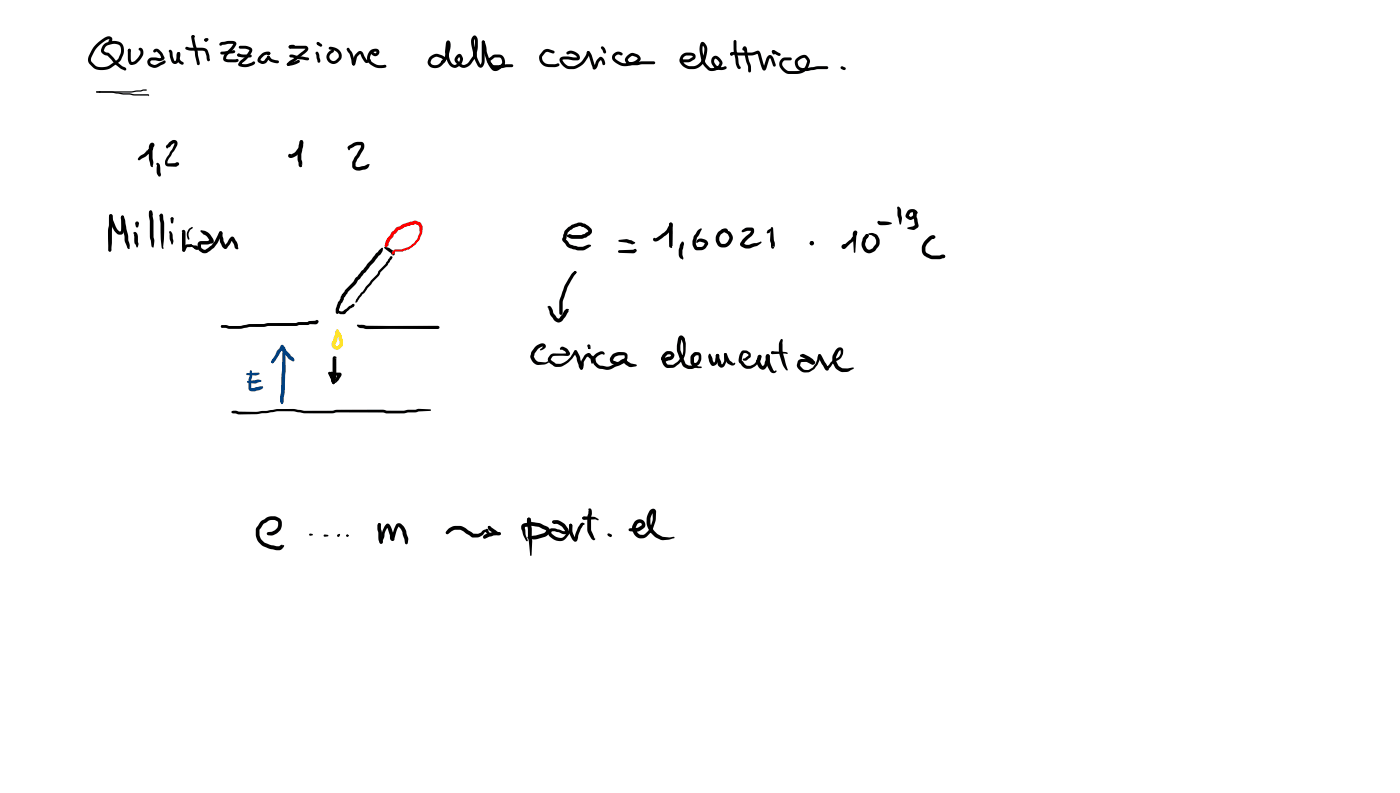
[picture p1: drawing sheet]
<svg xmlns="http://www.w3.org/2000/svg" width="337mm" height="190mm" viewBox="0 0 337 190" stroke-linecap="round" stroke-linejoin="round" font-family="sans-serif">
<g fill="#000">
<path d="M23.1 10.6a4.7 4.7 0 0 1 3.1-1.9 .8 .8 0 0 1 .8 .6 .8 .8 0 0 1-.3 .9h-.5l-.1-.3 .2-.5v.1l-.2-.1a7.4 7.4 0 0 0-4.2 4.8v.5l.8 .8a3.2 3.2 0 0 0 3.9 0l1.9-1.5a3.4 3.4 0 0 0 .6-2.1 1.08 1.08 0 0 0-.8-1.2l-1.3-.1-1.5 .5-.5 1.1 1 .5a.5 .5 0 0 1-.3 .6 .5 .5 0 0 1-.6-.1l-.7-.6-.1-.7a2.23 2.23 0 0 1 1.5-1.7l1-.3a2.27 2.27 0 0 1 2.5 .6 2.27 2.27 0 0 1 .4 2.5l-.5 1.2a6 6 0 0 1-5.6 2.6l-1.1-.5-1-.9-.3-.7a5.4 5.4 0 0 1 1.9-4.1zM25.7 12.7h.5l1.9 2.2 1.5 1.1a.64 .64 0 0 1 .7 .9l-.3 .1-.9-.5-1.4-1.1-2-2.2zM30.8 11.8l.3-.1a.48 .48 0 0 1 .3 .5 .48 .48 0 0 1-.3 .4 .52 .52 0 0 1-.3-.8zM30.8 11.8h.5l.1 .2v2.2l.2 .7a2.54 2.54 0 0 0 2.1-1.9v-.7l-.4-.5a.66 .66 0 0 1 .8-.2 .66 .66 0 0 1 .4 .8 3.1 3.1 0 0 1-3.2 3.1l-.5-1.1zM36.9 12l.2-.1a.92 .92 0 0 1 1.2 .1l.7 .8 .4 .8a.98 .98 0 0 1-.4 1 .98 .98 0 0 1-1 0l-1.6-.1-.3 .3 .2 .5a1.59 1.59 0 0 0 2.2-.3l1-.5 .3 .4-.2 .3a4.9 4.9 0 0 1-2.7 1.1l-.9-.3a1.14 1.14 0 0 1-.6-1.3 1.14 1.14 0 0 1 1.1-.9l1.8 .2 .6-.2v.2l-.5-.9-.6-.6h-.9zM40.7 12a.69 .69 0 0 1 .8 .9l.3 1.4 .3 .4 .5-1v-.7l.2 .1-.2-.3 .1-.2a.61 .61 0 0 1 .7 .3 .61 .61 0 0 1-.1 .7l-.3 1.1a.93 .93 0 0 1-1 .7 .93 .93 0 0 1-.9-.9l-.6-2.2zM42.6 12.6h.6l.1 .2-.4 .4 .3-.1a1.54 1.54 0 0 0 .9 1.9v.5h-.4a2.1 2.1 0 0 1-1.1-2.9zM44.6 11.3l3.7 .2a1.49 1.49 0 0 1 1.8 1.2l.4 1.6-.1 .3a.65 .65 0 0 1-.7-.2 .65 .65 0 0 1 0-.7l-.6-1.4-3.7-.2-.8-.3zM46.1 8.5l.3-.1 .3 .4-.1 .2 .1-.1 .8 3.4 .5 2.9-.1 .4-.2 .1-.4-.4-.5-2.8-.5-1.9-.3-1.6zM52.8 10.4l.8-.3a4.7 4.7 0 0 1 3 0l.2 .3-.1 .6-.7 .9-1.4 1.5-.3 .7 .5 .2h2.5a.58 .58 0 0 1-.2 .5 .58 .58 0 0 1-.6 .2h-1.7a1.08 1.08 0 0 1-1.1-.7 1.08 1.08 0 0 1 .3-1.2l1.6-1.8 .5-.8 .1 .1h-1.5l-1.6 .4-.4-.4zM53 12.5l3.2-.5 .4 .4-.5 .4-2.3 .3-.8-.1zM57.2 12.9l.5 .1v.5h-.6l-.1-.3z"/>
<path d="M57.1 13l3.1 .1 .3 .3-.3 .4h-1.9a1.22 1.22 0 0 1-1.3-.6zM57.5 11.1l1.4-.1a1.49 1.49 0 0 1 1.7 1 6.2 6.2 0 0 1-2.4 3.1l-.3 .6-.1-.4 1.6 .1 1.6-.7 .4 .4-.6 .6a4 4 0 0 1-3.2 .2 .57 .57 0 0 1-.4-.5 .57 .57 0 0 1 .4-.5v-.1a7.4 7.4 0 0 0 2.3-2.7l-.8-.4-1.6-.1zM64.2 13.6l.6-.1v.5h-.5zM64.4 12.6l.3-.1 .3 .3-.5 .5-.3-.3zM62.7 13.1a1.83 1.83 0 0 1 2.2-.5v.5l-.2 .1-.3-.2 .1 .1-.9 .2-1 1.1 .5 .3 .4-.1 1-1.2 .4 .4-.5 .7a1.3 1.3 0 0 1-1.3 .9 1.3 1.3 0 0 1-1.2-1.1l.2-.5zM64.3 13.5l.3-.1 .8 .8 1.6 .4v.5a2.77 2.77 0 0 1-2.1-.4l-.6-.7zM69 15.2h.5l-.2-.1 2.4-.7 .3 .1 .1 .2a4.2 4.2 0 0 1-2.8 1.1l-.4-.3zM69.6 13.2l.7-.1 3.7 .7 .3 .4-.3 .3-2.2-.3-2.2-.5zM69.5 11h3.9a.78 .78 0 0 1 .7 .7 .78 .78 0 0 1-.4 .8l-4.4 3.3-.4-.3 .1-.3 4.4-3.5h-3.6l-.4-.4zM69.5 11l1.1-.2 .3 .3-.1 .3-.8 .1 .1-.1-.4 .2-.3-.3zM75.9 12.5a.69 .69 0 0 1 .9 .9l.1 .7a.72 .72 0 0 1-.2 1l-.4-.4-.4-1.9zM79.1 11.3a2.56 2.56 0 0 1 3 1.7 1.86 1.86 0 0 1-1.3 2.3 1.86 1.86 0 0 1-2.3-1.3 1.67 1.67 0 0 1 1.7-2v.5l-.4 .2a.99 .99 0 0 0-.4 1.5 .99 .99 0 0 0 1.5 .1l.5-.6a1.4 1.4 0 0 0-1.2-1.6l-1.1-.3z"/>
<path d="M83.4 11.6l.5-.1 .8 1.2 .7 2.7a.43 .43 0 0 1-.6 .2 .43 .43 0 0 1-.3-.4l-.4-2-.4-.6a.84 .84 0 0 1-.3-1zM85.7 12.8l.2-.2a.81 .81 0 0 1 .8-.3 .81 .81 0 0 1 .7 .6l.7 1.5 .7-.2 .3 .1v.4l-.8 .4-.5-.1-1.3-2.1-.7 .9-.3 1.3a.44 .44 0 0 1-.3 .5 .44 .44 0 0 1-.5-.2l.4-1.8zM88.9 12.2a1.29 1.29 0 0 1 2.3 .2l-.2 .6a1.04 1.04 0 0 1-1.7 0v-.5l.2-.1 .7 .4 .3-.2-.1-.2a1.44 1.44 0 0 0-1.4 1 1.44 1.44 0 0 0 .5 1.6 3.2 3.2 0 0 0 3 .6l.3 .1v.4a3.7 3.7 0 0 1-4.1-.9 2.17 2.17 0 0 1 .2-3zM103.4 13.7a2.39 2.39 0 0 1 3.6 .2l.1 .8-.8 .5-.3-.3 .5-.5-.1-.2-1.3-.6a1.47 1.47 0 0 0-1.6 1.5l.1 .1a1.46 1.46 0 0 0 2.1 0 6.1 6.1 0 0 0 1.8-4.9h.4l-.2 2.2 .3 1.5a1.53 1.53 0 0 0 1.4 1.6l1-.7 .2-.7-.3-.6h.2l-.5 .8 .8 .9a1.26 1.26 0 0 0 2-.5 6.7 6.7 0 0 0 1.4-5l-.3-.7 .3 .1-.2 .5v.8l.7 3.3 .9 1.8h-.1l.3-.9v-4.7l.4-.3 .3 .4v4.6l-.2 .9a.77 .77 0 0 1-.7 .7 .77 .77 0 0 1-.8-.6l-.7-1.6-.6-2.2a3 3 0 0 1 .1-3.1 .75 .75 0 0 1 .9-.1 .75 .75 0 0 1 .3 .9l.1 .3a6.3 6.3 0 0 1-2.2 6 1.72 1.72 0 0 1-2.4-.1l-.6-.6a1.28 1.28 0 0 1-.3-1.4 1.28 1.28 0 0 1 1.3-.8 1.94 1.94 0 0 1-1.1 3.3 2.11 2.11 0 0 1-2.2-2.1l-.4-1.6 .2-2a.63 .63 0 0 1 .5-.9 .63 .63 0 0 1 .6 .9 6.3 6.3 0 0 1-3 5.7 1.66 1.66 0 0 1-2.4-1.7zM116 9.8h.4l.1 .3-.1 .3-.5-.1-.1-.2zM115.9 9.8l.3-.1 .3 .2 .4 1.5a8.5 8.5 0 0 0 1.9 4.9l.7-.1 1.1-.9a1.19 1.19 0 0 0-.3-1.4l-1.4-.1-1 .9 .8 .9 4.4-.2 .2 .1v.5l-2.7 .4h-1.9l-.6-.3-.8-1.1v-.7l1.3-1.1 1.4-.1a1.72 1.72 0 0 1 1.1 2.7l-1.2 1a1.31 1.31 0 0 1-1.8-.2 10.7 10.7 0 0 1-1.9-5.4l-.4-1.1zM130.5 12.2a1.43 1.43 0 0 1 1.5-.4l1.3 .5-.1 .5-.3 .1-1.5-.4-.9 .9a1.36 1.36 0 0 0 .8 1.9l2 .1 .8-.2 .3 .1a.66 .66 0 0 1-.8 .8h-1.7a2.3 2.3 0 0 1-2.3-2.5zM134.7 13.9l.7-.3h1l2.4 .2-.1 .1a1.56 1.56 0 0 0-1.8-1l-.4 .2-.3-.1a.69 .69 0 0 1 .9-.8 2.01 2.01 0 0 1 2.3 1.9l-.6 .4-3.3-.2-.3 .1 .2 .4a2.01 2.01 0 0 0 1.5 1.1h.9a4.1 4.1 0 0 0 2.6-1.9l.6-1.1a.51 .51 0 0 1 .7-.5v.4v-.1a4.8 4.8 0 0 1-5.1 3.9 2.66 2.66 0 0 1-2-2.5zM141.2 12.4a.93 .93 0 0 1 1.1 .9l.9 3-.5-.3 .3-.3a2.97 2.97 0 0 1 1.2-2 1.3 1.3 0 0 1 1.2 1.9h-.5l-.6-1.3h.3l-.6 .6-.4 1.2a.58 .58 0 0 1-.7 .6 .58 .58 0 0 1-.5-.7l-.8-2.5-.4-.6 .2 .1-.3-.4zM144.5 11.2a.92 .92 0 0 1 1 .7l.2 .6-.3 .4-.4-.3-.5-.9zM147.5 12.9a1.37 1.37 0 0 1 2.2 .1 .65 .65 0 0 1-1 .1l-.7 .3-.2 .5a3.1 3.1 0 0 0 3.3 1.2l1.3-.4 .9-.6-.3-.4-1-.3-.6 .4-.5 .5 .4 .6 1.8 .1 1.2-.3h2.9l.3 .4-.3 .3-5.6 .3a1.31 1.31 0 0 1-1.3-1.1 1.31 1.31 0 0 1 .8-1.5l.9-.4 .9 .3a1.13 1.13 0 0 1 1.1 1 1.13 1.13 0 0 1-.9 1.2 4.5 4.5 0 0 1-5.6-.5 1.2 1.2 0 0 1 0-1.8zM163.9 13.2l.8-.5 .8-.1a1.21 1.21 0 0 1 1.7 1.1v.1a1.7 1.7 0 0 1-1.3 1.1h-2.1v-.5l1.7-.2 1-.5v-.2l-.2-.1-1.3-.1a1.25 1.25 0 0 0-1 1.2 2.16 2.16 0 0 0 2 1.4 2.74 2.74 0 0 0 2.8-1.5l.4-1.5a1.87 1.87 0 0 0-.3-2.1l.2-.1-.2 1.3 .3 2.1a3.7 3.7 0 0 0 1.6 2.2 2.11 2.11 0 0 0 1.9-.6l.3-.6-.9-1-.4 .3v.6a1.73 1.73 0 0 0 2.5 .9l.4 .1a.66 .66 0 0 1-.9 .8 2.22 2.22 0 0 1-2.6-2.8l.1-.1a1.01 1.01 0 0 1 1.7-.1l.8 1.2-.4 1.1a2.38 2.38 0 0 1-4.1-.4 8.7 8.7 0 0 1-1-4.7l.1-.4a.69 .69 0 0 1 .8-.5 .69 .69 0 0 1 .6 .6l.2 .5a5.8 5.8 0 0 1-.6 3.7 3.3 3.3 0 0 1-3 1.8 3.3 3.3 0 0 1-2.9-1.9v-.6z"/>
<path d="M175.6 12.7l.9-.2 1 .1h3.2l1.7-.4 .4 .7 1.1 3.4h-.4l.7-2.2a.88 .88 0 0 1 .9-.9 .88 .88 0 0 1 .9 .8l.5 1.6-.1 .3-.2 .1-.4-.2-.7-1.9-.8 2.2a.63 .63 0 0 1-.6 .9 .63 .63 0 0 1-.6-.8l-1-3.4h.2l-1.5 .5h-3.4l-.9-.1-.7 .1-.3-.3zM176.4 9.7l.3-.1 .3 .3 .1 2.1 .5 3.2 .2 .7 .3 .4-.4 .3-.4-.3-.4-1-.6-3.5zM178.7 11.3a.67 .67 0 0 1 .8 .1 .67 .67 0 0 1 .1 .8l.4 2.1 .5 1.8v1l-.3 .3-.4-.3v-1.2l-.8-2.8-.2-1.4h.4l-.2 .4h-.5v-.4zM185.6 12.2l.3-.2 .2 .1 .3 .6-.1 .3a.57 .57 0 0 1-.6-.2 .57 .57 0 0 1-.1-.6zM185.7 12.1h.4l1.3 .7 .3 .3-.1 .2-.5 .1-1.2-.7h.2l-.5-.1-.1-.2zM187.8 14.2l.9-.4h1.3l.4 .4-.4 .3h-1.5l-.4 .6a1.94 1.94 0 0 0 1.7 2h1.8a2.2 2.2 0 0 0 2.3-1.8l.1-.6-.2-.5a.67 .67 0 0 0-1.2-.1l-.4 .3a1.12 1.12 0 0 0-.3 1.3 1.12 1.12 0 0 0 1.1 .7h1.1l2.5-.5h2.2l.3 .4-.3 .3h-2.2l-2.4 .5h-1.2a1.89 1.89 0 0 1-2-1.7 1.89 1.89 0 0 1 1.7-2.1 1.53 1.53 0 0 1 2 1.8 3.1 3.1 0 0 1-3.6 2.7h-1.3a2.38 2.38 0 0 1-2.1-3.4zM202.1 16l.5-.1 .6 .3 .1 .3a.48 .48 0 0 1-.7 .2l-.5-.3zM23.2 21.9h8.4l2.9-.4h.7l.1 .1-.1 .2-3.6 .4h-8.4l-.1-.1zM23.8 22h3.2l5.2 .6h3.4a.19 .19 0 0 1 .3 .2 .19 .19 0 0 1-.2 .2l-3.5-.1-5.4-.6-2.9-.1-.2-.1zM23.1 22.1l.1-.2 1 .2-1 .1zM23.8 22l.3 .2h-.3l-.1-.1zM36.1 34.5a.59 .59 0 0 1 .9 0 .59 .59 0 0 1-.1 .9l-.1 .4a6.9 6.9 0 0 1-2.6 2.2l-.8 .5-.2-.1a1.44 1.44 0 0 1 .9-1.2l.6-.3 1.4-1.4 .2-.7a.32 .32 0 0 0 .1 .3 .32 .32 0 0 0 .4 0l-.1 2.9 .2 1.1-.2 .8a.28 .28 0 0 1-.3 .2 .28 .28 0 0 1-.2-.4l-.4-1.7v-2.1v-.9z"/>
<path d="M37.7 39.2h.4l.3 .4 .3 2.3-.1 .4-.3 .1-.4-.3a2.81 2.81 0 0 1-.2-2.3zM40.6 34.2l1-.6a.91 .91 0 0 1 1 .5 .91 .91 0 0 1-.2 1.1l-1.8 2.9-.3 1.1h1.8l.6-.2 .3 .1 .1 .3-.1 .3-.7 .3h-1.9a.73 .73 0 0 1-.7-.8l.1-.8 1.6-2.6 .5-1.4-.7 .4-.5 .6h-.2v-.1l-.1 .3a.46 .46 0 0 1-.5-.4 .46 .46 0 0 1 .4-.5zM72.1 33.8l.4-.1a1.08 1.08 0 0 1 .4 1.3l-.2 .7-.7 1a2.31 2.31 0 0 1-2.6 1.1 .45 .45 0 0 1-.1-.6 .45 .45 0 0 1 .6-.2l.1 .4-.2-.3 1.1-.5 1-1.3zM72.1 33.8a.6 .6 0 0 1 .7 .2 .6 .6 0 0 1 0 .7l-.4 2.4 .3 2.6-.3-.1 .2 .3a.44 .44 0 0 1-.5 .2 .44 .44 0 0 1-.3-.4l-.3-1.3v-1.3l.3-2.2zM83.7 35.1l.9-.5a2.82 2.82 0 0 1 2.7-.4 1.52 1.52 0 0 1-.1 2.1l-1.7 2.8v.9l.9 .1 2.2-.7 .3 .2-.2 .3a1.56 1.56 0 0 1-1.5 .9l-1.3 .2a1.2 1.2 0 0 1-1.2-1v-1.2l2-3.3 .1-.6-1.4 .1-1.2 .7 .1-.2-.4 .6-.4-.6zM26.3 51.6l.3-.2 .3 .2 .2 .3-.3 .8h-.2h-.1l-.3-.8zM26.4 52.1l.2-.1v.3v-.3l.3 .1v.5l-.3 .1v-.4v.4l-.2-.1zM26.4 52.1h.5l1.2 2.8 .6 .7h.4l-.1 .1 .1-.9v-2.7l.3-.3 .3 .1 .1 3.2a1 1 0 0 1-.5 1.2 1 1 0 0 1-1.2-.2l-1-1.5-.7-1.8zM26.3 51.6l.3-.2 .3 .2 .2 .7-.3 7.8-.4 .4-.3-.4-.1-2.8v-1.9zM29.2 51.9a.6 .6 0 0 1 .7 .6l.9 4.1 .3 2.8a.31 .31 0 0 1-.3 .4 .31 .31 0 0 1-.3-.4l-.5-1.6-.1-1-.9-4.4zM32.1 55.8a.85 .85 0 0 1 .9 .3 .85 .85 0 0 1 .2 .9l.1 1.7-.3 .7-.7-1-.1-2.1h.2l-.3-.2zM32.6 53.3l.4-.1 .3 .1 .1 .3-.2 1-.2 .1-.4-.4-.1-.7z"/>
<path d="M36 50.7h.5l.1 1h-.4l-.4-.8zM36 50.7h.5l.1 .2 .3 2v4l.2 1-.1 1.2h-.2l.2 .2-.2 .1-.4-.3-.4-2.1v-3.9l-.2-1.5zM38.5 51.4a.45 .45 0 0 1 .6 0 .45 .45 0 0 1 .1 .5l.3 1.8-.2 5.8a.25 .25 0 0 1-.4 .2 .25 .25 0 0 1-.1-.4l-.4-7.4v-.2l.3 .2h.2l-.5 .1zM41.1 52.3h.5l.1 .3v.8l-.3 .3-.3-.3zM40.7 55.6a.98 .98 0 0 1 .8 1.1l.2 1.3-.3 .7-.6-1.3zM41.1 52.3h.5l.1 .3-.3 .4-.4-.4zM43.8 55.3a.52 .52 0 0 1 .6 0 .52 .52 0 0 1 .2 .6l-.1 4.2-.3 .4-.4-.4v-4.4l.3 .1-.3-.1zM44.5 58.9a2.39 2.39 0 0 1 2.3 .1h.5l.3 .4a.38 .38 0 0 1-.1 .6 .38 .38 0 0 1-.5-.1l-.2-.1a1.76 1.76 0 0 0-1.8-.4l-.5 1h-.6v-.5l.2-.1-.2 .1zM45.5 54.9l.4-.2a.25 .25 0 0 1 .3-.2 .25 .25 0 0 1 .2 .3 .25 .25 0 0 1-.3 .2l-.4 .2a1.8 1.8 0 0 0-.3 1.6l.1 .6-.2 .2-.3-.6a2.09 2.09 0 0 1 .5-2.1zM45.8 58.7h.3l.9 .8 .7 .1v.3l-.9-.1-.9-.7zM48.2 55.4l1.1 .1 .6 .3 1.1 1.2a.78 .78 0 0 1 .4 .9 .78 .78 0 0 1-.8 .6l-.7 .2h-1.6l.1 .8 .6 .5h.4l1.5-1.1 .7-.9 1.1-2.2 .4-.2 .3 .1v.5l-1.1 2.2-.9 1.1-.7 .6a1.76 1.76 0 0 1-2.2 .5l-.8-.6-.2-1.1a.84 .84 0 0 1 .8-1h1.5l.9-.2-.2 .3-.7-1.1-1.5-1.2zM52.7 55.7l.4-.1a1.01 1.01 0 0 1 .4 1.2l.2 1.1 .7 1.2h-.4l1.5-2.1a.52 .52 0 0 1 .8 .2l.7 1.2 .3 1.2a.57 .57 0 0 1-.7 .1 .57 .57 0 0 1-.3-.6l-.7-1.6h.4l-1.3 2a.53 .53 0 0 1-.9 .2l-.4-.4-.5-1.2-.3-1.3z"/>
<path d="M91.2 60l.7-.5 .1 .1v.7l-.5 .8-5.4 6.2a6.4 6.4 0 0 1-2.3 2.6l-.8 1.3-.4 .1 .3-.2-.3 1-.6 .8-.5 1.4-.1 1h-.6l-.1-1.1 .5-1.5 .7-.9 .3-1 .4-.3-.3 .3 1-1.4a8.3 8.3 0 0 0 2.3-2.7l1.7-1.9zM92.4 59.3l1.1 .2 .4 .4a1.37 1.37 0 0 1 .9 1.4 .89 .89 0 0 1-.9-.6l-1.4-1zM26.4 52.1l.2-.1 .4 .3-.2 7.8-.4 .4-.3-.4 .3-1.9zM80.9 74.9l.5-.2 1.2 .1 .7-.4 .2 .2-.4 .7-.4 .2-.9-.1zM82.2 75l1.7-1.4 .8-.4-.2 .2a.31 .31 0 0 1 .2-.4 .31 .31 0 0 1 .4 .2 .31 .31 0 0 1-.1 .4l.1-.2-.1 .4-.7 .3-1.4 1-.6 .2-.2-.1zM93.8 61.7l.5-.1v.4l-1.1 1.7-1.8 1.8a4.4 4.4 0 0 1-1.8 2.2l-1.9 2.6-1.2 1.2-.6 1-.4 .2-.1-.1 .2-.6 .5-.7 3.2-4a4 4 0 0 0 1.6-1.8l.1-.4 1.7-1.8z"/>
<circle cx="46.4" cy="8.8" r=".36"/>
<circle cx="69.7" cy="11.3" r=".35"/>
<circle cx="85" cy="15.4" r=".35"/>
<circle cx="175.8" cy="13" r=".35"/>
<circle cx="175.9" cy="13" r=".36"/>
</g>
<g fill="#000">
<path d="M49.2 9.3l.2-.1 .4 .3-.5 .5-.2-.4z" fill-rule="evenodd"/>
<path d="M49.1 9.4l.7-.3 .3 .4-.2 .3-.5 .1-.2-.1z" fill-rule="evenodd"/>
<path d="M76.7 10.2l.2 .3-.4 .4-.3-.2z" fill-rule="evenodd"/>
<path d="M76.3 10.3l.4-.1 .6 .4 .2 .3-.1 .2-.5 .1-.5-.4-.2-.3z" fill-rule="evenodd"/>
<circle cx="49.5" cy="9.7" r=".35"/>
<circle cx="76.4" cy="10.4" r=".35"/>
</g>
<path d="M95.1 54.8l1.9-1 2.6-.8 1.4 .4 .5 .9a3.7 3.7 0 0 1-.5 2.7l-.2 .7-.8 1-1.6 1.2-1.7 .5-1.7 .1-.5 .4 .2-.1-.1 .3h-.3l-.1-.5 .5-.6 1.9-.1 2.1-.8 .9-.8 .8-1.4a3 3 0 0 0 .4-2.4l-.2-.5-.8-.2-2.5 .7-1.6 .8-.9 1-.4 .8a2.56 2.56 0 0 0-1 1.7l-.2 .3-.4 .4-.3-.4 .1-.5a3.1 3.1 0 0 1 1.2-2.1l.3-.7z" fill="#f00"/>
<g fill="#fd0">
<path d="M80.9 79.2h.4l-.1 .5h-.2z"/>
<path d="M80.9 79.2a.74 .74 0 0 1 .7 .4 .74 .74 0 0 1-.1 .8l-.5 1.6-.4 .6v.4l.2 .2h.4l.4-.5v-.8l-.4-1.2a.51 .51 0 0 1 .1-.6 .51 .51 0 0 1 .5-.1l.4 .7 .2 1.2v1l-.4 .6a1.3 1.3 0 0 1-2 0l-.2-.2a1.92 1.92 0 0 1 .4-1.9z"/>
</g>
<g fill="#000">
<path d="M53.2 78.2h1.5a10.6 10.6 0 0 0 3.9-.1l1.3-.2 3.5-.1 1-.2h6.8l.6-.2h2.1l.4-.3h1.5l.4-.3a.56 .56 0 0 1 .3 .6 .56 .56 0 0 1-.4 .5l-1.6-.1-.4 .3h-2.2l-.7 .2h-6.9a6.7 6.7 0 0 1-3.3 .2l-1.2 .1a10.4 10.4 0 0 1-5.4 .2l-1.2-.2zM85.9 78l1.6 .1 .7 .2h17.1l.4 .4-.4 .3h-14.5a11.8 11.8 0 0 1-4.4-.3l-.5-.3zM55.7 98.8l.9-.1 .9 .2h4.1l3-.3a14.1 14.1 0 0 1 4.7-.3h1.5l2.5 .4h6.5l1.2-.3h11l.9 .3h4.1l1.1-.3h1.8l.7-.2 2.8 .1 .2 .2-.2 .2-5.3 .4-1.1 .2h-4l-1-.2h-10.2l-2 .2h-6.5l-2.6-.5h-1.4a12.8 12.8 0 0 0-4.8 .4l-2.8 .3-4.3 .1-1.5-.3-.2-.1zM79 89.4l.2-.1 .3 .2 .7 1.3 .1 .6h-.3l-.1 .2-.5-1.4a.58 .58 0 0 1 0-.9 .58 .58 0 0 1 .9 .2h1.4a.72 .72 0 0 1 .4 .7 .72 .72 0 0 1-.4 .6l-.9 1.1a.33 .33 0 0 1-.6 .1 .33 .33 0 0 1 .2-.6l.2 .2-.1-.2h-.3l1.2-1.5 .3 .3h-1.6l-.5-.2 .1-.3 .5 1.3a.48 .48 0 0 1 .3 .7 .48 .48 0 0 1-.7 .2l-.4-1.1a1.27 1.27 0 0 1-.4-1.4zM79 89.4h.5l.1 .3 .6 1.9 .3 .3-.1 .3a.63 .63 0 0 1-.7-.8l-.5-1.4-.3-.4zM80.1 85.7h.1a.42 .42 0 0 1 .4-.1 .42 .42 0 0 1 .2 .5l-.3 .1 .3-.2v4.4l-.2 .8a1.03 1.03 0 0 1-.4 1.1 1.59 1.59 0 0 1-.3-1.9z"/>
<circle cx="53.4" cy="78.4" r=".29"/>
<circle cx="55.9" cy="99" r=".28"/>
</g>
<g fill="#004080">
<path d="M68 83.3h.5l.1 .3 .1 5.4-.2 5.1-.3 1.3a1.7 1.7 0 0 1-.3 1.6h-.3a1.89 1.89 0 0 1-.2-1.8l.2-1.1z"/>
<path d="M67.6 96.4l.3 .1v.6l-.3-.1z"/>
<path d="M67.5 83a.44 .44 0 0 1 .7 .1 .44 .44 0 0 1-.3 .6l-.2-.2 .3-.1-1.6 2.9-.9 1a.61 .61 0 0 1-.3-.6 .61 .61 0 0 1 .4-.5z"/>
<path d="M65.3 86.7h.4v.5h-.3l-.2-.3z"/>
<path d="M67.5 83.5l.3-.2 .2 .1v.5l-.5 .5-1.5 2.5-.4 .3h-.3v-.4l1.4-1.8z"/>
<path d="M67.6 83.3l.4 .1 .1 .2-.1 .4-.4-.1-.1-.3z"/>
<path d="M67.6 83.4l.3-.1 .3 .2 1.8 2.1a1.07 1.07 0 0 1 .7 1.1l-.2 .1-1.1-.6-1.9-2.3z"/>
<path d="M60.1 89h.4l.1 .2-.2 4.1 2.6-.6a.43 .43 0 0 1 .2 .5 .43 .43 0 0 1-.4 .3l-1.5 .5h-1a.74 .74 0 0 1-.6-.9v-1.9z"/>
<path d="M59.4 91.6l2.1-.3a1.24 1.24 0 0 1 1.4 .2l-.3 .2-1.3 .4-1.7-.1-.2-.1z"/>
<path d="M59.2 89.7l3-.2 .2 .3-.2 .2-.7 .2-2.1-.1-.2-.1z"/>
</g>
<g fill="#000">
<path d="M136.1 55.1l1.3-1.1 1.4-.5a1.41 1.41 0 0 1 1.4 .2l.6 .1 1.2 1a1 1 0 0 1 .1 1.4l-1.2 .8-1 .4h-2.4l-1.2-.5v-.4l.6-.3 .7 .3h2.2l1.6-.9v-.2l-1.2-.9-1-.2-1.4 .5-.7 .4-.7 .7-.4 1.7-.1-.2 1.1 1.3 2 .6h1.1l1.3-.5a.4 .4 0 0 1 .5 0 .4 .4 0 0 1 .1 .4l-1.4 .8-.6 .2-1.2-.1-2.2-.7-1.5-1.8 .6-2zM148.7 57.7l2-.2 1.2 .2 .8 .6-.8 .4-1.3-.4-1.7-.2-.3-.2zM157.1 57.2h.4l.1 .3-.1-.3 2.2-1.4 1.2-1.7 .1-.5a.56 .56 0 0 1 .6 .1 .56 .56 0 0 1 0 .7l-.1 .2a4.3 4.3 0 0 1-1.8 2.2l-1.2 .8a.88 .88 0 0 1-1.5-.1zM161 53.6l.3-.2 .3 .2 .1 .3-.1 5.2a.36 .36 0 0 1-.4 .4 .36 .36 0 0 1-.3-.3l-.1-5.3zM163.9 58.1a.53 .53 0 0 1 .5 .2 .53 .53 0 0 1 0 .6l-.4 1.3 .3 1.9-.2 .3-.3-.2a2.55 2.55 0 0 1-.4-2.7zM167.7 55.4l.8-.5 .2 .1-1.2 2.5a1.81 1.81 0 0 0 .1 1.8l1.2-.1 .7-.8v.1l-.3-.2-1-.3-.6 .4-.2-.3a1.11 1.11 0 0 1 1.3-.8l.9 .3a.91 .91 0 0 1 .4 1.4l-.5 .7-1 .4a1.68 1.68 0 0 1-1.7-.5 1.68 1.68 0 0 1-.3-1.8l.3-1.1zM172.7 55.7l.6-.4a.86 .86 0 0 1 .9-.5 .86 .86 0 0 1 .7 .7l-.2 .2h-.3l-.2-.2 .3-.2a.2 .2 0 0 0-.3 .1 .2 .2 0 0 0 .2 .3l-1.1 .6-.4 .7 .1 .8 .3 .6 .3 .2a1.23 1.23 0 0 0 1.4-.7l.3-.8-.3-.7-1.2-.9a.27 .27 0 0 1-.3-.1 .27 .27 0 0 1 .1-.4 .27 .27 0 0 1 .4 .1l1.3 .4 .4 .5 .5 1.1-.4 1.2a1.99 1.99 0 0 1-2.7 1 1.99 1.99 0 0 1-1-2.6zM178.4 55.3l1-.6h1.2a.98 .98 0 0 1 .8 .8 .98 .98 0 0 1-.5 1l-1.7 1.5-.5 .8v-.3l.7 .3h.6l2.6-.7a.25 .25 0 0 1 .5 0 .25 .25 0 0 1-.2 .4l-.8 .5-.8 .3a2.72 2.72 0 0 1-2.9 0 .65 .65 0 0 1-.3-1.1l.5-.7 1.7-1.5 .2-.7 .2 .1-1.1 .1-1 .3-.3-.3zM184.5 55.4l.8-.5a.91 .91 0 0 1-.9 1.1zM185.4 54.6l.2-.1 .2 .3 .2 2.9 .3 .8-.1 .9-.2-.3-.3 .1a.28 .28 0 0 1 .4 .2 .28 .28 0 0 1-.3 .3 .93 .93 0 0 1-.5-1.2l-.2-.8zM205.2 55.6a.55 .55 0 0 1 .8 .1 .55 .55 0 0 1-.2 .8l-.1 .6-.6 .9-1.6 1.4a.62 .62 0 0 1-.9 .4 .62 .62 0 0 1 0-1.1h.5l.2 .3-.3 .4a.25 .25 0 0 0 .1-.3 .25 .25 0 0 0-.4-.1l1.8-1.5 .6-.7 .1-.9a.38 .38 0 0 0 .3 .3 .38 .38 0 0 0 .4 0l-.3 4.3-.2 .2-.2-.2-.2-4.2zM208.2 56.3l.3-.1 .3 .2-.1 .7h-.4l-.2-.5z"/>
<path d="M208 56.4l.4-.2 .4 .4-.6 1.4a1.45 1.45 0 0 0 .1 1.7l.6 .3 .8-.3 .9-1.3v-.7l-.3-.7-.8-.5-.6-.1-.1-.3 1.2-.1 .6 .3 .4 .4a2.37 2.37 0 0 1 .4 2l-1 1.5a1.88 1.88 0 0 1-2.1 .5 1.88 1.88 0 0 1-1.2-1.9l.3-1.5zM211 53.1l.3-.1 .6 .2a4.1 4.1 0 0 1 2.5 .3l-.1 .3-.8 .2-2 .1a.68 .68 0 0 1-.5-1zM215.7 49.7a.87 .87 0 0 1 .9 .8l.2 2-.2 1.3-.2 .2-.2-.2-.4-2zM218.3 50.6a1.17 1.17 0 0 1 1.1-.5 1.17 1.17 0 0 1 .9 .9l-.1 .3-.3 .1-.3-.1-.1-.3-.5 .1-.6 .8v-.1l.5 .3 .7-.5a.53 .53 0 0 1 0-.6 .53 .53 0 0 1 .6-.1l.1 .3a1.35 1.35 0 0 1-1 1.5 1.35 1.35 0 0 1-1.6-1zM219.9 50.8h.5v.6l-.6 .1zM219.6 50.7a.52 .52 0 0 1 .8 0 .52 .52 0 0 1-.2 .8l-.5-.2a.4 .4 0 0 0 .7-.3l-.2 .3-.3 .1-.3-.1zM219.6 50.9h.6l.1 .3v.9l.5 2.1-.3 .6-1 .5-1.3-.3-.1-.2 .1-.2 1.3-.2 .5-.4v.2l-.5-2zM223.2 57l1-.5a.47 .47 0 0 1 .7 .4 .47 .47 0 0 1-.7 .4l.1-.5-.1 .3 .2 .2-.3 .2a2.84 2.84 0 0 0-1.6 2.9l.3 .4 1.2 .6 2.2-.2a.78 .78 0 0 1 1.1 .4l-.2 .3-1.3 .4-1.9-.1-1.2-.5a2.44 2.44 0 0 1-.2-4zM131.7 73.6l.4-.1 .3 .2 .5 .8 .1 .7 .9 1.1 .3 .3 1-1.1 .6-1 .4-.3 .5 .1v.5l-.7 1.1a2.89 2.89 0 0 1-1.4 1.5 1.6 1.6 0 0 1-1.7-1 3.1 3.1 0 0 1-1-2zM138.1 65.2h.4a.39 .39 0 0 1-.1 .5 .39 .39 0 0 1-.5 .1zM138.1 65.2h.4l-.2 .2 .2-.2v.4h-.4l.2-.2-.2 .2zM137.5 65.6l.8-.5 .3 .3-2.2 3.7-1.1 3.2v3l-.4 .4-.4-.4v-3.2l1.2-3.5z"/>
<path d="M148.6 60.2l3.6-.2 .5-.2-.2 .4v-.2a.33 .33 0 0 1 .6 .1 .33 .33 0 0 1-.4 .5l-.5 .3-3.3-.2h-.3zM128.7 83.3a1.87 1.87 0 0 1 2.3-.6l.2 .5-.2 .4-1.1 .6-.1-.2 .8-.8-1.1 .5-1 1.2-.2 .8 .4 .7 .7 .5 1.6 .1 .8-.2 .2 .2-.9 .5-1.7 .2a2.11 2.11 0 0 1-1.5-3.4zM132.3 85.2l.9-.3 3.2-.1-.1 .3-.4-.7-.8-.4 .1-.1-.3 .2a.46 .46 0 0 1-.2-.6 .46 .46 0 0 1 .6-.2l1 .5 .6 .8a.62 .62 0 0 1-.1 .8 .62 .62 0 0 1-.7 .1h-2.4l-.9 .1-.4 .8 1.3 1a2.87 2.87 0 0 0 2.6-.8l.8-.8 .6-.9a.72 .72 0 0 1 .9-.7v.6l-.6 .7a5.6 5.6 0 0 1-3.6 2.6h-1l-.9-.6a1.12 1.12 0 0 1-.6-1.7zM138.1 84.2a.9 .9 0 0 1 1.1 1l1 3-.1 .5-.3 .1-.3-.1-.3-.6-.6-2.2-.6-1.2zM140.6 85.2a.83 .83 0 0 1 .8-.4 .83 .83 0 0 1 .8 .5l.5 .7-.2 1.3h-.3l-.3-1.2-.6-.6 .2 .1-.5 .3-.7 1.1a1.72 1.72 0 0 1-.5 1.8l-.4-.4 .3-1.6zM141.3 82.8a.43 .43 0 0 1 .5 0 .43 .43 0 0 1 .1 .5l-.1 .5-.2 .1-.2-.1-.1-.5a.22 .22 0 0 0 .3 .1 .22 .22 0 0 0 .1-.3l.1 .3a.25 .25 0 0 1 .1 .3 .25 .25 0 0 1-.3 .2 .25 .25 0 0 1-.2-.3l-.2-.4zM142.6 85.5a1.99 1.99 0 0 1 2.6-.9l.1 .5h-.9l-1.2 .9 .2 1.1a1.93 1.93 0 0 0 1.9 .9h1.2l2.9-1.2 .8-.8v-.6h-1.4l-.9 .3-.5 .6 .1 .4h.2a1.13 1.13 0 0 0 1.7-.3l.8-.2 1.4 1.1 1.3 .2 .2 .3-.3 .2-1.5 .1-.8-.5-.6-.6a2.21 2.21 0 0 1-3.2-.1l-.1-.8 .5-.7a2.98 2.98 0 0 1 3.6-.4l.1 1.2-.9 1.1-3.2 1.4-.8 .2-.8-.2a2.32 2.32 0 0 1-2.5-3.2zM163.3 80.8a.92 .92 0 0 1 1.4 .9 7.4 7.4 0 0 1-.3 4.3l-1.1 1.3-1 .8-1.2 .3a2.06 2.06 0 0 1-1.9-3 1.69 1.69 0 0 1 2.3-.9 1.13 1.13 0 0 1 .5 1.3 1.13 1.13 0 0 1-1.3 .8l-.4 .1a.66 .66 0 0 1-1-.2l-.3-.2v-.4l2-.2 .3-.4-.7-.2-.6 .5a1.62 1.62 0 0 0 .5 2h1.4l1.1-.8 1.1-1.5a7.1 7.1 0 0 0-.2-3.6l-.3-.3 .3-.1-.3 1.7v1.1l1.2 3.3 .9 .4 1-.2 .8-.6 .4-.6-.1-1.1-.5 .1-.5 .5v1.1l.7 .8 1.1 .3v.3l-1.6-.1-.8-.7-.2-.5v-1.2l.2-.6 .7-.7h1l.5 .3 .2 .7-.1 1-.5 1-1.1 .8-.7 .2h-1l-1.1-.7-1.4-3.7v-1.3l.3-1.6zM170.4 85h.4l.8 2.2h-.2l.5-.4 .3-1.7a.55 .55 0 0 1 .6 .2 .55 .55 0 0 1 0 .7l-.2 .7a1.02 1.02 0 0 1-.6 1 1.02 1.02 0 0 1-1.2-.2l-.5-1.6zM172.2 85.1l.3-.1 .3 .1 .6 2.2 .2 .3h-.2l.3-.2 .4-.7v-1.7l.3-.2 .2 .1v1.9l-.3 .8a.95 .95 0 0 1-1.1 .7 .95 .95 0 0 1-.7-1.2l-.4-1zM174.1 84.9l.3-.1 .3 .2 .7 1.6 .8 .7 .2-.1a.27 .27 0 0 1 .4 .3 .27 .27 0 0 1-.4 .2l-.6 .1-1-.7-.6-1.1zM178.3 84.4l.3-.2h.8l.8 .4a.9 .9 0 0 1-.1 1.5l-.7 .5-.8-.1v-.3l.5-.1 .8-.7v.1v-.3l-.5-.4h-.6l-.5 1.8 1.1 1.1a1.87 1.87 0 0 0 2.5-1.1l.5-1.1a.36 .36 0 0 0 .1 .6 .36 .36 0 0 0 .5-.2l-.2 1 .6 1.1 .4-.6 .3-2 .5-.3 .3 .1 .1 .3-.1 .3-.3 .2 .2-.2-.1 .9a2.34 2.34 0 0 1-1.2 2.1 2 2 0 0 1-1.5-2.7 .57 .57 0 0 1 .4-.7 .57 .57 0 0 1 .7 .3l-.6 .8a2.44 2.44 0 0 1-1.9 2 2.44 2.44 0 0 1-2.5-1l-.2-.2a2.45 2.45 0 0 1 .4-2.9z"/>
<path d="M184.3 85.2l.3-.1 .4 .3 .1 1.6 .8 1.9 .2 .3 .4-.2 .2 .1a.84 .84 0 0 1-.8 .6 .84 .84 0 0 1-.8-.5l-.9-1.9v-1.6l.1 .2-.2-.4zM185.4 84.5h3.2l.8 .3-.2 .2-3.5 .1-.3-.1zM187.7 81.5h.4l.1 .2-.1 .9a14.3 14.3 0 0 0 1.1 5.9l.2 .4a.3 .3 0 0 1-.4 .1 .3 .3 0 0 1-.2-.3 8.7 8.7 0 0 1-1.4-6.6zM192.4 85.2h.2a2.38 2.38 0 0 1 2.2 .6l.9 .9-.2-.1a.54 .54 0 0 1 .3 .9 .54 .54 0 0 1-.9 0l-1-.5h-1.2l-.2 .1-.2 .7 1 1 1.1 .1 1.1-.7 .6-.9 .4-1.1a1.16 1.16 0 0 1 .5-1.1l.4 .3-.2 .5a5.2 5.2 0 0 1-1.3 2.6l-1 .7a2.27 2.27 0 0 1-3.1-.8l-.2-.8 .2-.9 .3-.3a3.7 3.7 0 0 1 3.3 .5h-.2a.37 .37 0 0 0 .3 .6l-1.4-1-1.7-.9zM196.8 85.2a.67 .67 0 0 1 .8 .5l1.5 2.6h-.4l-.2 .3 1.3-1.6 1.9-1.4 .4-.7v-.8l-.5 .4-.6 1.3v.9l.5 1.1 1 .7h1.3l1.3-.2 .2 .2-.2 .2-1.2 .6-1.4 .1-.5-.2-1.1-.7-.8-1.8v-1.2l.7-1.3a1.06 1.06 0 0 1 1.8-.5l.1 1.2-.5 1-2 1.5-1 1.2a.5 .5 0 0 1-.4 .4 .5 .5 0 0 1-.5-.4l-1.6-2.8zM62.7 125.3l.2-.2a4.4 4.4 0 0 1 2.7-1.1 1.95 1.95 0 0 1 2 .9 1.95 1.95 0 0 1-.1 2.1 3.2 3.2 0 0 1-2.2 1.6h-.8l-.4-.4 .4-.4 .8-.1 .7-.3 .7-.6 .2-.7-.2-.9a2.33 2.33 0 0 0-2.9 .4l-.5 .3-.9 1.4v1.3l.5 1.1a6.1 6.1 0 0 0 4.2 1.5l.5-.3h.3a.35 .35 0 0 1 .4 .3 .35 .35 0 0 1-.3 .4l-.6 .5a6.7 6.7 0 0 1-5.4-2 4.1 4.1 0 0 1-.4-3.2zM74.4 128.3h.7l.1 .2-.6 .2-.2-.1zM77.9 128.5h.9l.1 .2-.8 .2-.3-.2zM91 125.7h.4l.2 .6-.6-.1zM92.9 125.9a.83 .83 0 0 1 1.1 .8l.6 1.6v.9h-.4l-.2 .2 1.1-3.2a.85 .85 0 0 1 1.4-.3 2.98 2.98 0 0 1 1.2 2.1l.5 1.5-.2 .9-.3 .4-.4-.4-.6-2.6-.9-1.3-.4 .8-.5 1.8a.68 .68 0 0 1-.8 .8l-.3-.4-.1-1-.7-2h.4a3.8 3.8 0 0 0-1.1 2.7l-.3 .7a.51 .51 0 0 1-.1 .5 .51 .51 0 0 1-.6 .1v-.6l.4-1.1 .2-1.2zM91 125.7l.2-.1 .3 .4-.1 .2 .2-.1 .3 3.5a.53 .53 0 0 1 .1 .7 .53 .53 0 0 1-.7 .2l-.3-.9-.1-1.6-.2-.8a1.52 1.52 0 0 1 .3-1.5zM107.7 127.1a3.7 3.7 0 0 1 4.5 0l1.7 1.2-.2-.1h1.3l.6-.3 .5-.5 .6-.2a.4 .4 0 0 1 .5-.1 .4 .4 0 0 1 .2 .5l.5 .6-.2 .2h-.3l-.4-.3-.2-.6 .4 .1-.8 .4a1.98 1.98 0 0 1-1.8 1.1 1.56 1.56 0 0 1-1.7-.4l-1.3-.9a2.77 2.77 0 0 0-3.1-.1l-.7 .5h-.6v-.5z"/>
<path d="M117.3 126.4h.5v.4a.29 .29 0 0 1-.4 0 .29 .29 0 0 1-.1-.4zM117.3 126.4l.4-.1 1.8 1.4 .5 .1v.4v-.4l.3 .1v.6l-.3 .1v-.4v.4l-.6-.1-1.7-1-.4-.5h.2l-.3-.4zM116.3 128.7l.9-.6 1.3-.3h1.5l.4 .4-.4 .4h-1.3l-2.2 .8-.3-.1-.1-.3zM125.5 126l1.3-.4a5.1 5.1 0 0 1 2.9 .1l1.8 .8a1.24 1.24 0 0 1 .7 1.2 1.24 1.24 0 0 1-.9 1.1l-.3 .2a5.6 5.6 0 0 1-4 .4l-.2-.1v-.3l3.9-.9 .6-.6-1.8-.9a4.1 4.1 0 0 0-2.5-.1l-.8 .1 .2 1.9 .4 1.5-.3-.1-.5-.9-.5-1.5a1.33 1.33 0 0 1 0-1.5zM126.8 124.5l.3-.2 .4 .2 .1 .3v1.1l-.2 .2h-.2l-.1-.7-.4-.5zM126.8 124.5l.3-.2 .4 .2 .1 .3 .2 2.1 .1 3.1-.1 3.3-.2 .2-.2-.2-.5-4.3-.2-3.3zM132.8 125.1a2.82 2.82 0 0 1 3.2 1.1l.3 .5a.99 .99 0 0 1 .2 1.4 .99 .99 0 0 1-1.4 .1l-1.7-.6h-.7l-.1 .5 .7 .7a1.64 1.64 0 0 0 2.6-.3l.9-1.1 .1-.7a.6 .6 0 0 1 .3-.9 1.03 1.03 0 0 1 .3 1.2l-.2 .7-.9 1.2a2.37 2.37 0 0 1-3.9 .3l-.3-.2a1.16 1.16 0 0 1-.3-1.5 1.16 1.16 0 0 1 1.4-.6l2 .7h.6l-1.2-1.3-.8-.4-.8-.1 .3-.2-.1-.3 .2 .3a.42 .42 0 0 1-.6 .1 .42 .42 0 0 1-.1-.6zM136.9 125.9h.6l.1 .4a3.7 3.7 0 0 0 .9 3.1l-.4 .1 .2-1.2 .8-1.8a1.27 1.27 0 0 1 1-1l.5 .4-.5 .3-.5 .8-.6 2.1a.77 .77 0 0 1-.6 1 .77 .77 0 0 1-.9-.7 4.3 4.3 0 0 1-.6-3.5zM140.1 124.2l.3-.2 2.4 .2 1.1 .6-.2 .2-.7-.2-2.6 .1-.3-.2zM141.5 122.2a.56 .56 0 0 1 .6 .1 .56 .56 0 0 1 .2 .6l-.2 1.4v3l.7 1.8v.3a.26 .26 0 0 1 .2 .4 .26 .26 0 0 1-.5-.1l-.8-1.1-.5-1.2v-3.2l.3-1.6h.2l-.2-.1zM146.1 128.2l.3-.1 .5 .3 .2 .3-.1 .2-.3 .1-.5-.3-.2-.3zM152.6 125.2a1.34 1.34 0 0 1 2.1-.1 1.34 1.34 0 0 1-.3 2l-1.1 .6-2.1-.2v-.5l2.1-.2 1-.6-.1-.4-.3-.2-.4 .1-.6 .8a1.6 1.6 0 0 0 1.7 2h.1a3.9 3.9 0 0 0 1.8-2.2l.4-1.5-.1-1.9 .3 .2-.7 1.5a3.9 3.9 0 0 0 1.7 3.7l1.3 .7 1.5 .1 1.1-.1 .2 .1-.2 .2-1.2 .3-1.9 .1a5.3 5.3 0 0 1-3.4-3.8v-1.6l.5-1.3a.86 .86 0 0 1 .9-.8 .86 .86 0 0 1 .8 .8 7.1 7.1 0 0 1-2.2 5.8 2.32 2.32 0 0 1-3.1-.4 2.32 2.32 0 0 1 .2-3.2z"/>
<circle cx="208.4" cy="56.6" r=".36"/>
<circle cx="139.8" cy="88.4" r=".41"/>
<circle cx="174.4" cy="85.2" r=".35"/>
<circle cx="185.7" cy="84.7" r=".34"/>
<circle cx="140.3" cy="124.5" r=".35"/>
</g>
<g fill="#000">
<path d="M194.6 58.4h1.1l-.2 .4-.3 .2-.4-.2z" fill-rule="evenodd"/>
<path d="M194.8 58l.4-.1 .3 .1 .2 .4-.6 .3-.5-.3z" fill-rule="evenodd"/>
<path d="M81.1 128.5l.5-.2 .2 .1-.5 .5-.2-.2z" fill-rule="evenodd"/>
<path d="M83.4 128.4l.4 .3-.4 .2z" fill-rule="evenodd"/>
<circle cx="195.2" cy="58.3" r=".44"/>
<circle cx="81.3" cy="128.7" r=".28"/>
<circle cx="83.4" cy="128.7" r=".27"/>
<circle cx="83.6" cy="128.7" r=".22"/>
</g>
</svg>
